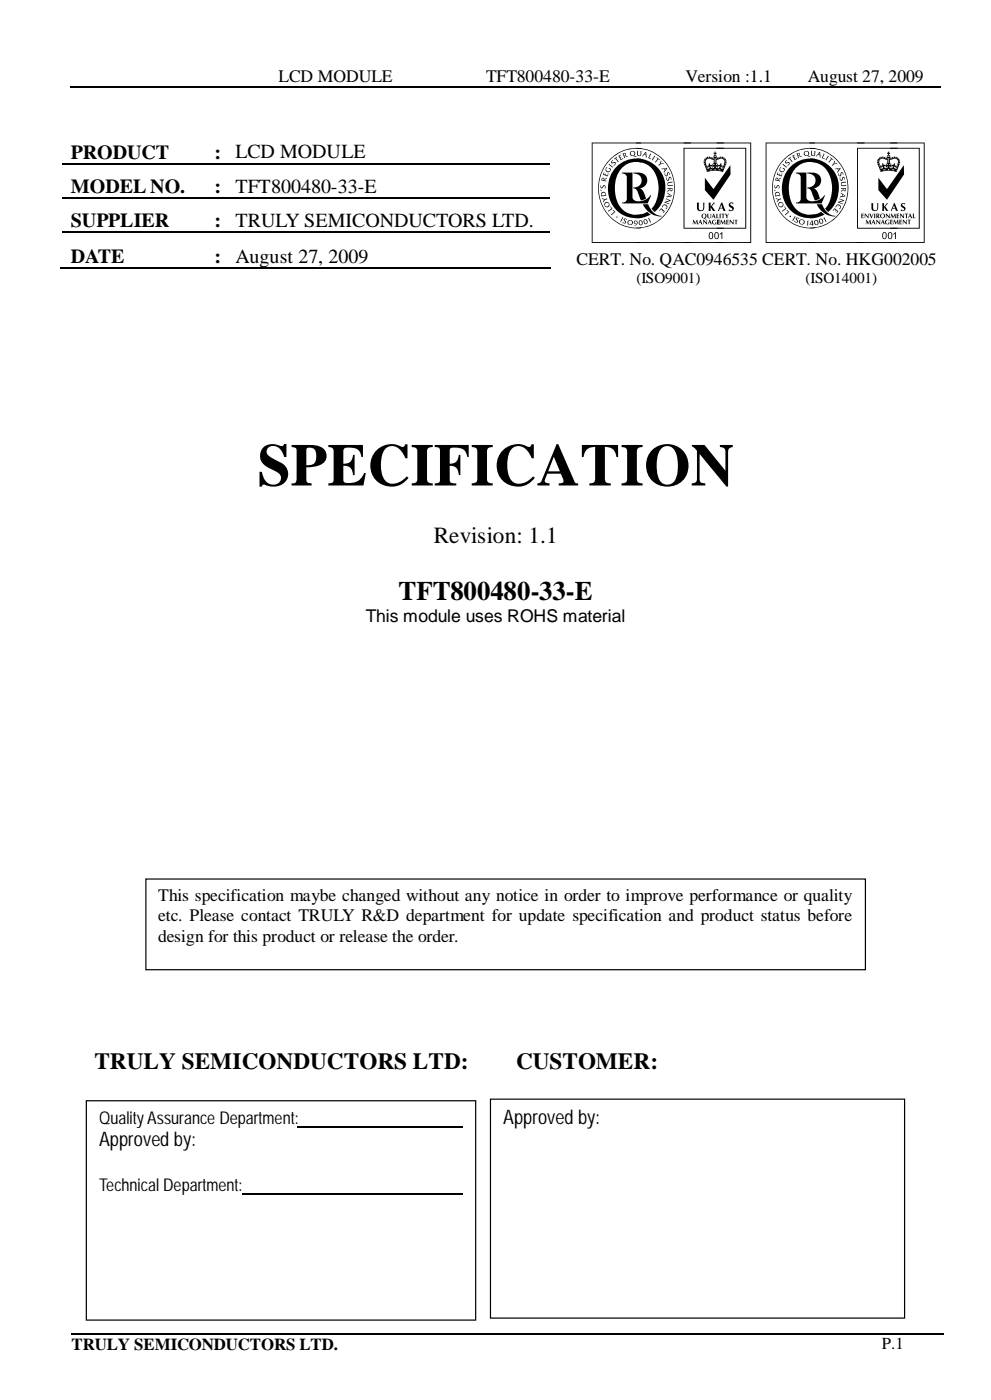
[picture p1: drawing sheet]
<svg xmlns="http://www.w3.org/2000/svg" width="210mm" height="297mm" viewBox="0 0 210 297" stroke-linecap="round" stroke-linejoin="round" font-family="sans-serif">
<defs><g id="words">
<text font-size="22.9" x="125.2" y="51.5">abcdefabcdef</text>
<text font-size="12.7" x="54.5" y="102.9">SPECIFICATION</text>
<text font-size="5.7" x="84.4" y="127.1">TFT800480-33-E</text>
<g font-size="4.9">
<text x="91.9" y="115.1">Revision: 1.1</text>
<text x="20" y="226.5">TRULY SEMICONDUCTORS LTD:</text>
<text x="109.3" y="226.5">CUSTOMER:</text>
</g>
<g font-size="4.2">
<text x="15" y="33.6">PRODUCT</text>
<text x="45.5" y="33.6">:</text>
<text x="49.9" y="33.5">LCD MODULE</text>
<text x="15" y="40.9">MODEL NO.</text>
<text x="45.5" y="40.9">:</text>
<text x="49.9" y="40.8">TFT800480-33-E</text>
<text x="15" y="48.2">SUPPLIER</text>
<text x="45.5" y="48.2">:</text>
<text x="49.9" y="48.1">TRULY SEMICONDUCTORS LTD.</text>
<text x="15" y="55.8">DATE</text>
<text x="45.5" y="55.8">:</text>
<text x="49.9" y="55.7">August 27, 2009</text>
<text x="106.6" y="238.3">Approved by:</text>
<text x="21" y="242.8">Approved by:</text>
</g>
<g font-size="3.7">
<text x="59" y="17.5">LCD MODULE</text>
<text x="103" y="17.5">TFT800480-33-E</text>
<text x="145.2" y="17.5">Version :1.1</text>
<text x="171.1" y="17.5">August 27, 2009</text>
<text x="122.1" y="56.1">CERT. No. QAC0946535 CERT. No. HKG002005</text>
<text x="77.5" y="131.8">This module uses ROHS material</text>
<text x="33.5" y="190.9">This specification maybe changed without any notice in order to improve performance or quality</text>
<text x="33.5" y="195.3">etc. Please contact TRULY R&amp;D department for update specification and product status before</text>
<text x="33.5" y="199.7">design for this product or release the order.</text>
<text x="21" y="238.2">QualityAssurance Department:</text>
<text x="21" y="252.4">Technical Department:</text>
</g>
<g font-size="3.6">
<text x="15.2" y="286">TRULY SEMICONDUCTORS LTD.</text>
<text x="186.8" y="285.9">P.1</text>
</g>
<g font-size="3.2">
<text x="134.8" y="60">(ISO9001)</text>
<text x="170.6" y="60">(ISO14001)</text>
</g>
</g></defs>
<g fill="none" stroke="#000" stroke-width=".25">
<path d="M14.9 18.3h184.4M13.1 34.8h30.3M43.7 34.8h4.1M48.1 34.8h68.3M12.9 56.9h103.7M13.1 42.1h30.3M13.1 49.2h30.3M43.7 42.1h4.1M43.7 49.2h4.1M48.1 42.1h68.3M48.1 49.2h68.3M15.2 282.7h162.8"/>
<path d="M178.2 282.7h21.8"/>
</g>
<g fill="#000">
<path d="M56.9 18.2h.2v.3h-.2zM87.9 18.2h.2v.3h-.2zM144.9 18.2h.3v.3h-.3zM167.3 18.2h.3v.3h-.3zM43.4 34.6h.3v.3h-.3zM47.8 34.6h.3v.3h-.3zM43.3 56.7h.3v.3h-.3zM43.4 41.9h.3v.3h-.3zM43.4 49.1h.3v.3h-.3zM47.8 56.7h.2v.3h-.2zM47.8 41.9h.3v.3h-.3zM47.8 49.1h.3v.3h-.3z"/>
<path d="M178 282.5h.2v.3h-.2z"/>
</g>
<path d="M119.4 26h82.5v36.3h-82.5z" fill="#fff"/>
<path d="M119.4 26h82.5v36.3h-82.5z" fill="none" stroke="#fff" stroke-width=".25"/>
<path d="M18.3 233.3h82.5v46.5h-82.5z" fill="#fff"/>
<path d="M18.3 233.3h82.5v46.5h-82.5z" fill="none" stroke="#000" stroke-width=".25"/>
<path d="M63.1 238.8h34.9M51.3 253h46.7" fill="none" stroke="#000" stroke-width=".34"/>
<path d="M103.9 232.9h87.7v46.4h-87.7z" fill="#fff"/>
<path d="M103.9 232.9h87.7v46.4h-87.7z" fill="none" stroke="#000" stroke-width=".25"/>
<path d="M30.9 186.3h152.4v19.2h-152.4z" fill="#fff"/>
<path d="M30.9 186.3h152.4v19.2h-152.4z" fill="none" stroke="#000" stroke-width=".25"/>
<use href="#words"/>
</svg>
